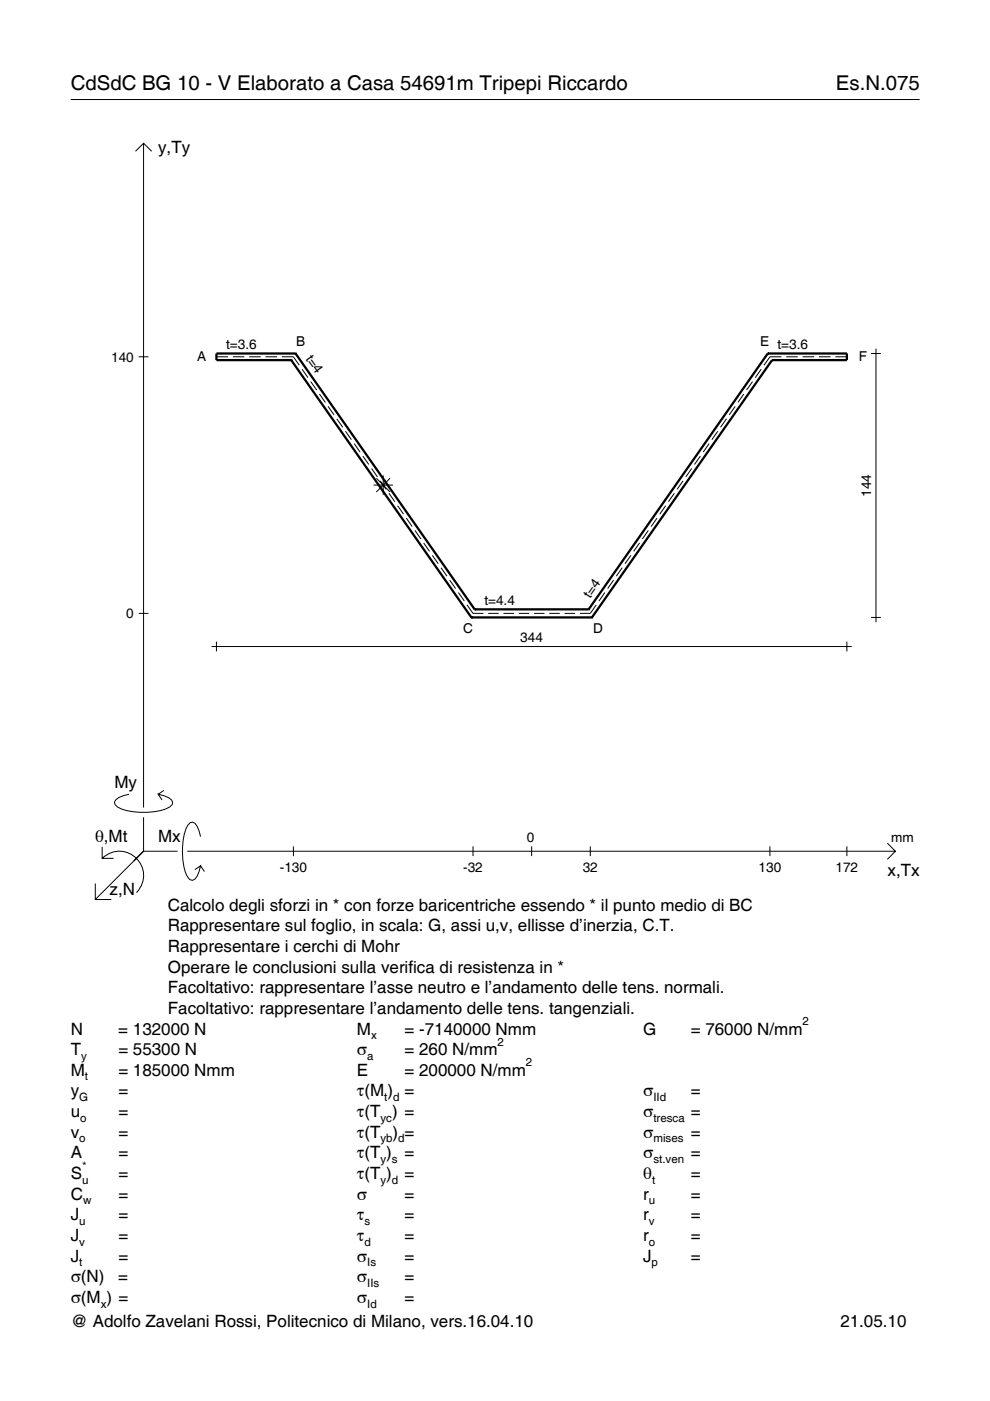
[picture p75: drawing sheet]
<svg xmlns="http://www.w3.org/2000/svg" width="210mm" height="297mm" viewBox="0 0 210 297" stroke-linecap="round" stroke-linejoin="round" font-family="sans-serif">
<defs><g id="words">
<g font-size="4.3">
<text x="15" y="19">CdSdC BG 10 - V Elaborato a Casa 54691m Tripepi Riccardo</text>
<text x="177.2" y="19">Es.N.075</text>
</g>
<g font-size="3.6">
<text x="33.5" y="32.4">y,Ty</text>
<text x="24.3" y="167.1">My</text>
<text x="20.1" y="178.4">θ,Mt</text>
<text x="33.5" y="178.4">Mx</text>
<text x="188.2" y="185.6">x,Tx</text>
<text x="23.2" y="189.7">z,N</text>
<text x="35.6" y="193.1">Calcolo degli sforzi in * con forze baricentriche essendo * il punto medio di BC</text>
<text x="35.6" y="197.5">Rappresentare sul foglio, in scala: G, assi u,v, ellisse d’inerzia, C.T.</text>
<text x="35.6" y="201.8">Rappresentare i cerchi di Mohr</text>
<text x="35.6" y="206.2">Operare le conclusioni sulla verifica di resistenza in *</text>
<text x="35.6" y="210.6">Facoltativo: rappresentare l’asse neutro e l’andamento delle tens. normali.</text>
<text x="35.6" y="215">Facoltativo: rappresentare l’andamento delle tens. tangenziali.</text>
<text x="15" y="219.3">N</text>
<text x="25.1" y="219.3">= 132000 N</text>
<text x="75.7" y="219.3">M</text>
<text x="85.8" y="219.3">= -7140000 Nmm</text>
<text x="136.4" y="219.3">G</text>
<text x="146.5" y="219.3">= 76000 N/mm</text>
<text x="15" y="223.7">T</text>
<text x="25.1" y="223.7">= 55300 N</text>
<text x="75.7" y="223.7">σ</text>
<text x="85.8" y="223.7">= 260 N/mm</text>
<text x="15" y="228.1">M</text>
<text x="15" y="232.5">y</text>
<text x="25.1" y="228.1">= 185000 Nmm</text>
<text x="25.1" y="232.5">=</text>
<text x="75.7" y="228.1">E</text>
<text x="75.7" y="232.5">τ(M ) =</text>
<text x="85.8" y="228.1">= 200000 N/mm</text>
<text x="136.4" y="232.5">σ</text>
<text x="146.5" y="232.5">=</text>
<text x="15" y="236.8">u</text>
<text x="25.1" y="236.8">=</text>
<text x="75.7" y="236.8">τ(T ) =</text>
<text x="136.4" y="236.8">σ</text>
<text x="146.5" y="236.8">=</text>
<text x="15" y="241.2">v</text>
<text x="15" y="245.6">A</text>
<text x="25.1" y="241.2">=</text>
<text x="25.1" y="245.6">=</text>
<text x="75.7" y="245.6">τ(T )</text>
<text x="75.7" y="241.2">τ(T</text>
<text x="83.3" y="241.2">) =</text>
<text x="85.8" y="245.6">=</text>
<text x="136.4" y="241.2">σ</text>
<text x="136.4" y="245.6">σ</text>
<text x="146.5" y="241.2">=</text>
<text x="146.5" y="245.6">=</text>
<text x="15" y="250">S</text>
<text x="25.1" y="250">=</text>
<text x="75.7" y="250">τ(T )</text>
<text x="85.8" y="250">=</text>
<text x="136.4" y="250">θ</text>
<text x="146.5" y="250">=</text>
<text x="15" y="254.3">C</text>
<text x="25.1" y="254.3">=</text>
<text x="75.7" y="254.3">σ</text>
<text x="85.8" y="254.3">=</text>
<text x="136.4" y="254.3">r</text>
<text x="146.5" y="254.3">=</text>
<text x="15" y="258.7">J</text>
<text x="15" y="263.1">J</text>
<text x="25.1" y="258.7">=</text>
<text x="25.1" y="263.1">=</text>
<text x="75.7" y="258.7">τ</text>
<text x="75.7" y="263.1">τ</text>
<text x="85.8" y="258.7">=</text>
<text x="85.8" y="263.1">=</text>
<text x="136.4" y="258.7">r</text>
<text x="136.4" y="263.1">r</text>
<text x="146.5" y="258.7">=</text>
<text x="146.5" y="263.1">=</text>
<text x="15" y="267.5">J</text>
<text x="25.1" y="267.5">=</text>
<text x="75.7" y="267.5">σ</text>
<text x="85.8" y="267.5">=</text>
<text x="136.4" y="267.5">J</text>
<text x="146.5" y="267.5">=</text>
<text x="15" y="271.8">σ(N)</text>
<text x="25.1" y="271.8">=</text>
<text x="75.7" y="271.8">σ</text>
<text x="85.8" y="271.8">=</text>
<text x="15" y="276.2">σ(M ) =</text>
<text x="15" y="281.4">@ Adolfo Zavelani Rossi, Politecnico di Milano, vers.16.04.10</text>
<text x="75.7" y="276.2">σ</text>
<text x="85.8" y="276.2">=</text>
<text x="178.2" y="281.4">21.05.10</text>
</g>
<g font-size="2.9">
<text x="23.6" y="76.6">140</text>
<text x="41.8" y="76.5">A</text>
<text x="47.9" y="73.9">t=3.6</text>
<text x="62.8" y="73.4">B</text>
<text x="64.7" y="76" transform="rotate(55 64.7 76)">t=4</text>
<text x="161.2" y="73.4">E t=3.6</text>
<text x="182.1" y="76.5">F</text>
<text x="184.7" y="105.3" transform="rotate(-90 184.7 105.3)">144</text>
<text x="26.8" y="131">0</text>
<text x="102.7" y="128.2">t=4.4</text>
<text x="125.1" y="126.9" transform="rotate(-55 125.1 126.9)">t=4</text>
<text x="98.2" y="134.2">C</text>
<text x="110.3" y="136">344</text>
<text x="125.8" y="134.2">D</text>
<text x="111.7" y="178.4">0</text>
<text x="189" y="178.4">mm</text>
<text x="59.3" y="184.9">-130</text>
<text x="98.2" y="184.9">-32</text>
<text x="123.6" y="184.9">32</text>
<text x="160.8" y="184.9">130</text>
<text x="177.2" y="184.9">172</text>
</g>
<g font-size="2.4">
<text x="78.7" y="220.3">x</text>
<text x="105.5" y="221.7">2</text>
<text x="170.2" y="217.3">2</text>
<text x="17.2" y="224.7">y</text>
<text x="77.9" y="224.7">a</text>
<text x="111.5" y="226.1">2</text>
<text x="16.8" y="233.5">G</text>
<text x="18" y="229.1">t</text>
<text x="81.5" y="233.5">t d</text>
<text x="138.5" y="233.5">IId</text>
<text x="17" y="237.8">o</text>
<text x="80.7" y="237.8">yc</text>
<text x="138.5" y="237.8">tresca</text>
<text x="16.8" y="242.2">o</text>
<text x="80.7" y="242.2">yb d</text>
<text x="138.5" y="242.2">mises</text>
<text x="17.4" y="251">u</text>
<text x="17.4" y="248">*</text>
<text x="80.7" y="246.6">y s</text>
<text x="80.7" y="251">y d</text>
<text x="138.2" y="251">t</text>
<text x="138.5" y="246.6">st.ven</text>
<text x="17.6" y="255.3">w</text>
<text x="137.6" y="255.3">u</text>
<text x="16.8" y="259.7">u</text>
<text x="77.3" y="259.7">s</text>
<text x="137.6" y="259.7">v</text>
<text x="16.8" y="264.1">v</text>
<text x="16.8" y="268.5">t</text>
<text x="77.3" y="264.1">d</text>
<text x="77.9" y="268.5">Is</text>
<text x="137.6" y="264.1">o</text>
<text x="138.2" y="268.5">p</text>
<text x="77.9" y="272.8">IIs</text>
<text x="21.4" y="277.2">x</text>
<text x="77.9" y="277.2">Id</text>
</g>
</g></defs>
<g fill="none" stroke="#000" stroke-width=".21">
<path d="M15 21.1h180M28.7 32.1l1.7-1.7 1.8 1.7M30.4 30.4v140.8M29.4 75.6h2.1M45.9 75.6h2.4M49.4 75.6h2.4M52.8 75.6h2.5M56.3 75.6h2.4M59.8 75.6h2.4l1.3 1.8M64 78.3l1.3 1.8M161.4 78.3l-1.3 1.8M165.7 75.6h-2.5l-1.2 1.8"/>
<path d="M166.7 75.6h2.4M170.2 75.6h2.4M173.6 75.6h2.5M177.1 75.6h2.5M184.7 74.9h2.1M185.7 73.9v58M65.9 80.9l1.2 1.8M67.7 83.5l1.3 1.8M69.6 86.2l1.2 1.8M71.4 88.8l1.3 1.8M73.3 91.4l1.2 1.8M75.1 94.1l1.2 1.7"/>
<path d="M76.9 96.7l1.3 1.8M78.8 99.3l1.2 1.8M146.7 99.3l-1.3 1.8M148.5 96.7l-1.3 1.8M150.3 94.1l-1.2 1.7M152.2 91.4l-1.3 1.8M154 88.8l-1.2 1.8M155.9 86.2l-1.3 1.8M157.7 83.5l-1.2 1.8M159.5 80.9l-1.2 1.8M79.2 102.8h4.1M79.8 101.4l2.9 2.9"/>
<path d="M80.6 102l1.3 1.7M81.2 100.8v4.1M82.5 104.6l1.2 1.8M82.7 101.4l-2.9 2.9M84.3 107.2l1.3 1.8M86.1 109.8l1.3 1.8M88 112.5l1.2 1.8M89.8 115.1l1.3 1.8M91.7 117.7l1.2 1.8M133.8 117.7l-1.3 1.8M135.6 115.1l-1.2 1.8M137.5 112.5l-1.3 1.8"/>
<path d="M139.3 109.8l-1.3 1.8M141.1 107.2l-1.2 1.8M143 104.6l-1.3 1.8M144.8 102l-1.2 1.7M29.4 130h2.1M44.9 137.1h135.7M45.9 136v2.1M93.5 120.4l1.3 1.8M95.3 123l1.3 1.8M97.2 125.6l1.2 1.8M99 128.3l1.3 1.7h2.2M103.5 130h2.2"/>
<path d="M106.8 130h2.2M110 130h2.2M113.2 130h2.2M116.5 130h2.2M119.7 130h2.2M126.4 128.3l-1.2 1.7h-2.3M128.2 125.6l-1.2 1.8M130.1 123l-1.3 1.8M131.9 120.4l-1.2 1.8M179.6 136v2.1M184.7 130.9h2.1M21.7 179.6v2.4h2.4"/>
<path d="M27.3 168.4a3.6 3.6 0 0 0-3 1.7l.1 .5a5.6 5.6 0 0 0 3.8 1.5 13.4 13.4 0 0 0 7.8-1l.5-.5 .1-.5a3.6 3.6 0 0 0-3.1-1.7l.8 1.2M30.4 173.3v7.2M34.7 167.6l-1.2 .8M42.5 177.4a3.6 3.6 0 0 0-1.7-3.1l-.5 .1a5.7 5.7 0 0 0-1.5 3.8 13.9 13.9 0 0 0 1.1 7.9l.4 .4 .5 .1a3.6 3.6 0 0 0 1.7-3l-1.2 .8M62.2 179.4v2.1M100.3 179.4v2.1M112.7 179.4v2.1M125.2 179.4v2.1M163.2 179.4v2.1M179.6 179.4v2.1M188.1 178.8l1.7 1.7-1.7 1.7M20.2 187.3v3.4h3.4"/>
<path d="M21.7 182a5.1 5.1 0 0 1 7.2 0 5.1 5.1 0 0 1 0 7.3M30.4 180.5l-10.2 10.2M30.4 180.5h7.2M39.7 180.5h150.1M42.5 183.6l.8 1.2"/>
</g>
<g fill="none" stroke="#000" stroke-width=".48">
<path d="M61.7 76.3h.1M61.7 76.3l38.2 54.6M62.7 74.9h.1M62.7 74.9h-16.8v1.4h15.8M62.7 74.9l37.9 54.3M162.8 74.9h.1M162.8 74.9h16.8v1.4h-15.9M162.8 74.9l-38 54.3M163.7 76.3h.1M163.7 76.3l-38.2 54.6M99.9 130.9h.1M99.9 130.9h25.6"/>
<path d="M100.6 129.2h.1M100.6 129.2h24.2M124.8 129.2h.1M125.5 130.9h.1"/>
</g>
<use href="#words"/>
</svg>
